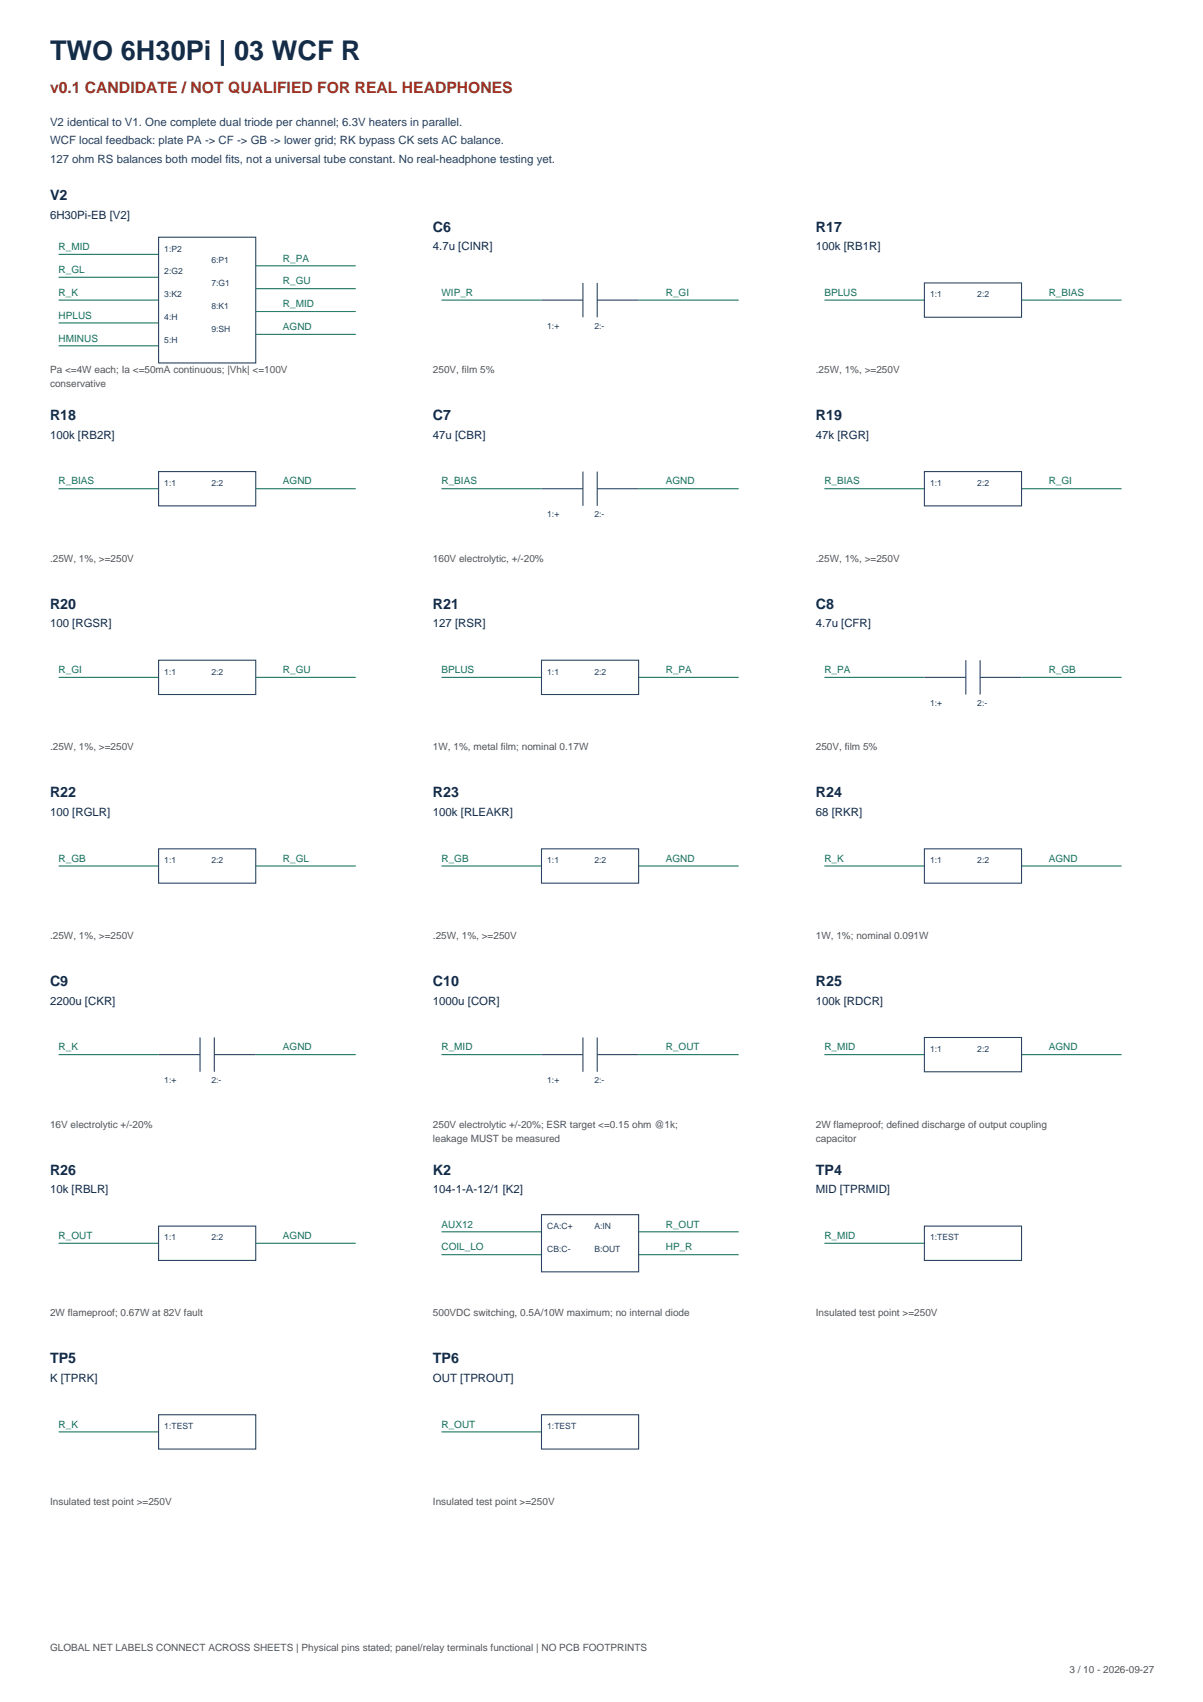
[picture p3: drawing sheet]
<svg xmlns="http://www.w3.org/2000/svg" width="297mm" height="420mm" viewBox="0 0 297 420" stroke-linecap="round" stroke-linejoin="round" font-family="sans-serif">
<defs><g id="words">
<text font-size="6.7" fill="#152c46" x="12.3" y="14.8">TWO 6H30Pi | 03 WCF R</text>
<text font-size="3.9" fill="#a03022" x="12.3" y="22.9">v0.1 CANDIDATE / NOT QUALIFIED FOR REAL HEADPHONES</text>
<g font-size="3.5" fill="#152c46">
<text x="12.3" y="49.4">V2</text>
<text x="106.9" y="57.1">C6</text>
<text x="201.4" y="57.1">R17</text>
<text x="12.3" y="103.7">R18</text>
<text x="106.9" y="103.7">C7</text>
<text x="201.4" y="103.7">R19</text>
<text x="12.3" y="150.3">R20</text>
<text x="106.9" y="150.3">R21</text>
<text x="201.4" y="150.3">C8</text>
<text x="12.3" y="196.8">R22</text>
<text x="106.9" y="196.8">R23</text>
<text x="201.4" y="196.8">R24</text>
<text x="12.3" y="243.4">C9</text>
<text x="106.9" y="243.4">C10</text>
<text x="201.4" y="243.4">R25</text>
<text x="12.3" y="290">R26</text>
<text x="106.9" y="290">K2</text>
<text x="201.4" y="290">TP4</text>
<text x="12.3" y="336.5">TP5</text>
<text x="106.9" y="336.5">TP6</text>
</g>
<g font-size="2.8" fill="#243f60">
<text x="12.3" y="31">V2 identical to V1. One complete dual triode per channel; 6.3V heaters in parallel.</text>
<text x="12.3" y="35.6">WCF local feedback: plate PA -&gt; CF -&gt; GB -&gt; lower grid; RK bypass CK sets AC balance.</text>
<text x="12.3" y="40.2">127 ohm RS balances both model fits, not a universal tube constant. No real-headphone testing yet.</text>
</g>
<g font-size="2.8" fill="#152c46">
<text x="12.3" y="54">6H30Pi-EB [V2]</text>
<text x="106.9" y="61.7">4.7u [CINR]</text>
<text x="201.4" y="61.7">100k [RB1R]</text>
<text x="12.3" y="108.3">100k [RB2R]</text>
<text x="106.9" y="108.3">47u [CBR]</text>
<text x="201.4" y="108.3">47k [RGR]</text>
<text x="12.3" y="154.9">100 [RGSR]</text>
<text x="106.9" y="154.9">127 [RSR]</text>
<text x="201.4" y="154.9">4.7u [CFR]</text>
<text x="12.3" y="201.4">100 [RGLR]</text>
<text x="106.9" y="201.4">100k [RLEAKR]</text>
<text x="201.4" y="201.4">68 [RKR]</text>
<text x="12.3" y="248">2200u [CKR]</text>
<text x="106.9" y="248">1000u [COR]</text>
<text x="201.4" y="248">100k [RDCR]</text>
<text x="12.3" y="294.6">10k [RBLR]</text>
<text x="106.9" y="294.6">104-1-A-12/1 [K2]</text>
<text x="201.4" y="294.6">MID [TPRMID]</text>
<text x="12.3" y="341.1">K [TPRK]</text>
<text x="106.9" y="341.1">OUT [TPROUT]</text>
</g>
<g font-size="2.5" fill="#15705b">
<text x="14.5" y="61.7">R_MID</text>
<text x="69.8" y="64.6">R_PA</text>
<text x="14.5" y="67.4">R_GL</text>
<text x="69.8" y="70.2">R_GU</text>
<text x="14.5" y="73">R_K</text>
<text x="69.8" y="75.8">R_MID</text>
<text x="109" y="73">WIP_R</text>
<text x="164.4" y="73">R_GI</text>
<text x="203.6" y="73">BPLUS</text>
<text x="258.9" y="73">R_BIAS</text>
<text x="14.5" y="78.7">HPLUS</text>
<text x="69.8" y="81.5">AGND</text>
<text x="14.5" y="84.3">HMINUS</text>
<text x="14.5" y="119.6">R_BIAS</text>
<text x="69.8" y="119.6">AGND</text>
<text x="109" y="119.6">R_BIAS</text>
<text x="164.4" y="119.6">AGND</text>
<text x="203.6" y="119.6">R_BIAS</text>
<text x="258.9" y="119.6">R_GI</text>
<text x="14.5" y="166.2">R_GI</text>
<text x="69.8" y="166.2">R_GU</text>
<text x="109" y="166.2">BPLUS</text>
<text x="164.4" y="166.2">R_PA</text>
<text x="203.6" y="166.2">R_PA</text>
<text x="258.9" y="166.2">R_GB</text>
<text x="14.5" y="212.7">R_GB</text>
<text x="69.8" y="212.7">R_GL</text>
<text x="109" y="212.7">R_GB</text>
<text x="164.4" y="212.7">AGND</text>
<text x="203.6" y="212.7">R_K</text>
<text x="258.9" y="212.7">AGND</text>
<text x="14.5" y="259.3">R_K</text>
<text x="69.8" y="259.3">AGND</text>
<text x="109" y="259.3">R_MID</text>
<text x="164.4" y="259.3">R_OUT</text>
<text x="203.6" y="259.3">R_MID</text>
<text x="258.9" y="259.3">AGND</text>
<text x="14.5" y="305.9">R_OUT</text>
<text x="69.8" y="305.9">AGND</text>
<text x="109" y="303">AUX12</text>
<text x="164.4" y="303">R_OUT</text>
<text x="203.6" y="305.9">R_MID</text>
<text x="109" y="308.7">COIL_LO</text>
<text x="164.4" y="308.7">HP_R</text>
<text x="14.5" y="352.4">R_K</text>
<text x="109" y="352.4">R_OUT</text>
</g>
<g font-size="2.5" fill="#555">
<text x="12.3" y="92.1">Pa &lt;=4W each; Ia &lt;=50mA continuous; |Vhk| &lt;=100V</text>
<text x="12.3" y="95.6">conservative</text>
<text x="106.9" y="92.1">250V, film 5%</text>
<text x="201.4" y="92.1">.25W, 1%, &gt;=250V</text>
<text x="12.3" y="138.6">.25W, 1%, &gt;=250V</text>
<text x="106.9" y="138.6">160V electrolytic, +/-20%</text>
<text x="201.4" y="138.6">.25W, 1%, &gt;=250V</text>
<text x="12.3" y="185.2">.25W, 1%, &gt;=250V</text>
<text x="106.9" y="185.2">1W, 1%, metal film; nominal 0.17W</text>
<text x="201.4" y="185.2">250V, film 5%</text>
<text x="12.3" y="231.8">.25W, 1%, &gt;=250V</text>
<text x="106.9" y="231.8">.25W, 1%, &gt;=250V</text>
<text x="201.4" y="231.8">1W, 1%; nominal 0.091W</text>
<text x="12.3" y="278.3">16V electrolytic +/-20%</text>
<text x="106.9" y="278.3">250V electrolytic +/-20%; ESR target &lt;=0.15 ohm @1k;</text>
<text x="106.9" y="281.9">leakage MUST be measured</text>
<text x="201.4" y="278.3">2W flameproof; defined discharge of output coupling</text>
<text x="201.4" y="281.9">capacitor</text>
<text x="12.3" y="324.9">2W flameproof; 0.67W at 82V fault</text>
<text x="106.9" y="324.9">500VDC switching, 0.5A/10W maximum; no internal diode</text>
<text x="201.4" y="324.9">Insulated test point &gt;=250V</text>
<text x="12.3" y="371.5">Insulated test point &gt;=250V</text>
<text x="106.9" y="371.5">Insulated test point &gt;=250V</text>
<text x="12.3" y="407.5">GLOBAL NET LABELS CONNECT ACROSS SHEETS | Physical pins stated; panel/relay terminals functional | NO PCB FOOTPRINTS</text>
<text x="264" y="413.1">3 / 10 - 2026-09-27</text>
</g>
<g font-size="2.1" fill="#243f60">
<text x="40.6" y="62.1">1:P2</text>
<text x="52.2" y="64.9">6:P1</text>
<text x="40.6" y="67.7">2:G2</text>
<text x="52.2" y="70.6">7:G1</text>
<text x="40.6" y="73.4">3:K2</text>
<text x="52.2" y="76.2">8:K1</text>
<text x="229.7" y="73.4">1:1</text>
<text x="241.3" y="73.4">2:2</text>
<text x="40.6" y="79">4:H</text>
<text x="52.2" y="81.8">9:SH</text>
<text x="135.1" y="81.1">1:+</text>
<text x="146.8" y="81.1">2:-</text>
<text x="40.6" y="84.7">5:H</text>
<text x="40.6" y="119.9">1:1</text>
<text x="52.2" y="119.9">2:2</text>
<text x="229.7" y="119.9">1:1</text>
<text x="241.3" y="119.9">2:2</text>
<text x="135.1" y="127.7">1:+</text>
<text x="146.8" y="127.7">2:-</text>
<text x="40.6" y="166.5">1:1</text>
<text x="52.2" y="166.5">2:2</text>
<text x="135.1" y="166.5">1:1</text>
<text x="146.8" y="166.5">2:2</text>
<text x="229.7" y="174.3">1:+</text>
<text x="241.3" y="174.3">2:-</text>
<text x="40.6" y="213.1">1:1</text>
<text x="52.2" y="213.1">2:2</text>
<text x="135.1" y="213.1">1:1</text>
<text x="146.8" y="213.1">2:2</text>
<text x="229.7" y="213.1">1:1</text>
<text x="241.3" y="213.1">2:2</text>
<text x="229.7" y="259.6">1:1</text>
<text x="241.3" y="259.6">2:2</text>
<text x="40.6" y="267.4">1:+</text>
<text x="52.2" y="267.4">2:-</text>
<text x="135.1" y="267.4">1:+</text>
<text x="146.8" y="267.4">2:-</text>
<text x="135.1" y="303.4">CA:C+</text>
<text x="146.8" y="303.4">A:IN</text>
<text x="40.6" y="306.2">1:1</text>
<text x="52.2" y="306.2">2:2</text>
<text x="135.1" y="309">CB:C-</text>
<text x="146.8" y="309">B:OUT</text>
<text x="229.7" y="306.2">1:TEST</text>
<text x="40.6" y="352.8">1:TEST</text>
<text x="135.1" y="352.8">1:TEST</text>
</g>
</g></defs>
<g fill="none" stroke="#243f60" stroke-width=".26">
<path d="M39.2 58.6h23.9v31h-23.9zM133.7 74.1h10.2M143.9 69.9v8.4M147.5 74.1h10.2M147.5 69.9v8.4M228.2 69.9h24v8.4h-24zM39.2 116.4h23.9v8.5h-23.9zM143.9 116.4v8.5M147.5 116.4v8.5M228.2 116.4h24v8.5h-24zM133.7 120.6h10.2M147.5 120.6h10.2"/>
<path d="M39.2 163h23.9v8.4h-23.9zM133.7 163h24v8.4h-24zM228.2 167.2h10.3M238.5 163v8.4M242 167.2h10.2M242 163v8.4M39.2 209.5h23.9v8.5h-23.9zM133.7 209.5h24v8.5h-24zM228.2 209.5h24v8.5h-24zM49.4 256.1v8.5M52.9 256.1v8.5M143.9 256.1v8.5"/>
<path d="M147.5 256.1v8.5M228.2 256.1h24v8.5h-24zM39.2 260.4h10.2M52.9 260.4h10.2M133.7 260.4h10.2M147.5 260.4h10.2M133.7 299.9h24v14.1h-24zM39.2 302.7h23.9v8.4h-23.9zM228.2 302.7h24v8.4h-24zM39.2 349.2h23.9v8.5h-23.9zM133.7 349.2h24v8.5h-24z"/>
</g>
<g fill="none" stroke="#15705b" stroke-width=".26">
<path d="M14.5 62.8h24.7M14.5 68.4h24.7M14.5 74.1h24.7M14.5 79.7h24.7M63.1 65.6h24.7M63.1 71.3h24.7M63.1 76.9h24.7M109 74.1h24.7M157.7 74.1h24.7M203.6 74.1h24.6M252.2 74.1h24.7M14.5 85.4h24.7"/>
<path d="M63.1 82.6h24.7M14.5 120.6h24.7M63.1 120.6h24.7M109 120.6h24.7M157.7 120.6h24.7M203.6 120.6h24.6M252.2 120.6h24.7M14.5 167.2h24.7M63.1 167.2h24.7M109 167.2h24.7M157.7 167.2h24.7M203.6 167.2h24.6"/>
<path d="M252.2 167.2h24.7M14.5 213.8h24.7M63.1 213.8h24.7M109 213.8h24.7M157.7 213.8h24.7M203.6 213.8h24.6M252.2 213.8h24.7M14.5 260.4h24.7M63.1 260.4h24.7M109 260.4h24.7M157.7 260.4h24.7M203.6 260.4h24.6"/>
<path d="M252.2 260.4h24.7M14.5 306.9h24.7M63.1 306.9h24.7M109 304.1h24.7M109 309.7h24.7M157.7 304.1h24.7M157.7 309.7h24.7M203.6 306.9h24.6M14.5 353.5h24.7M109 353.5h24.7"/>
</g>
<use href="#words"/>
</svg>
